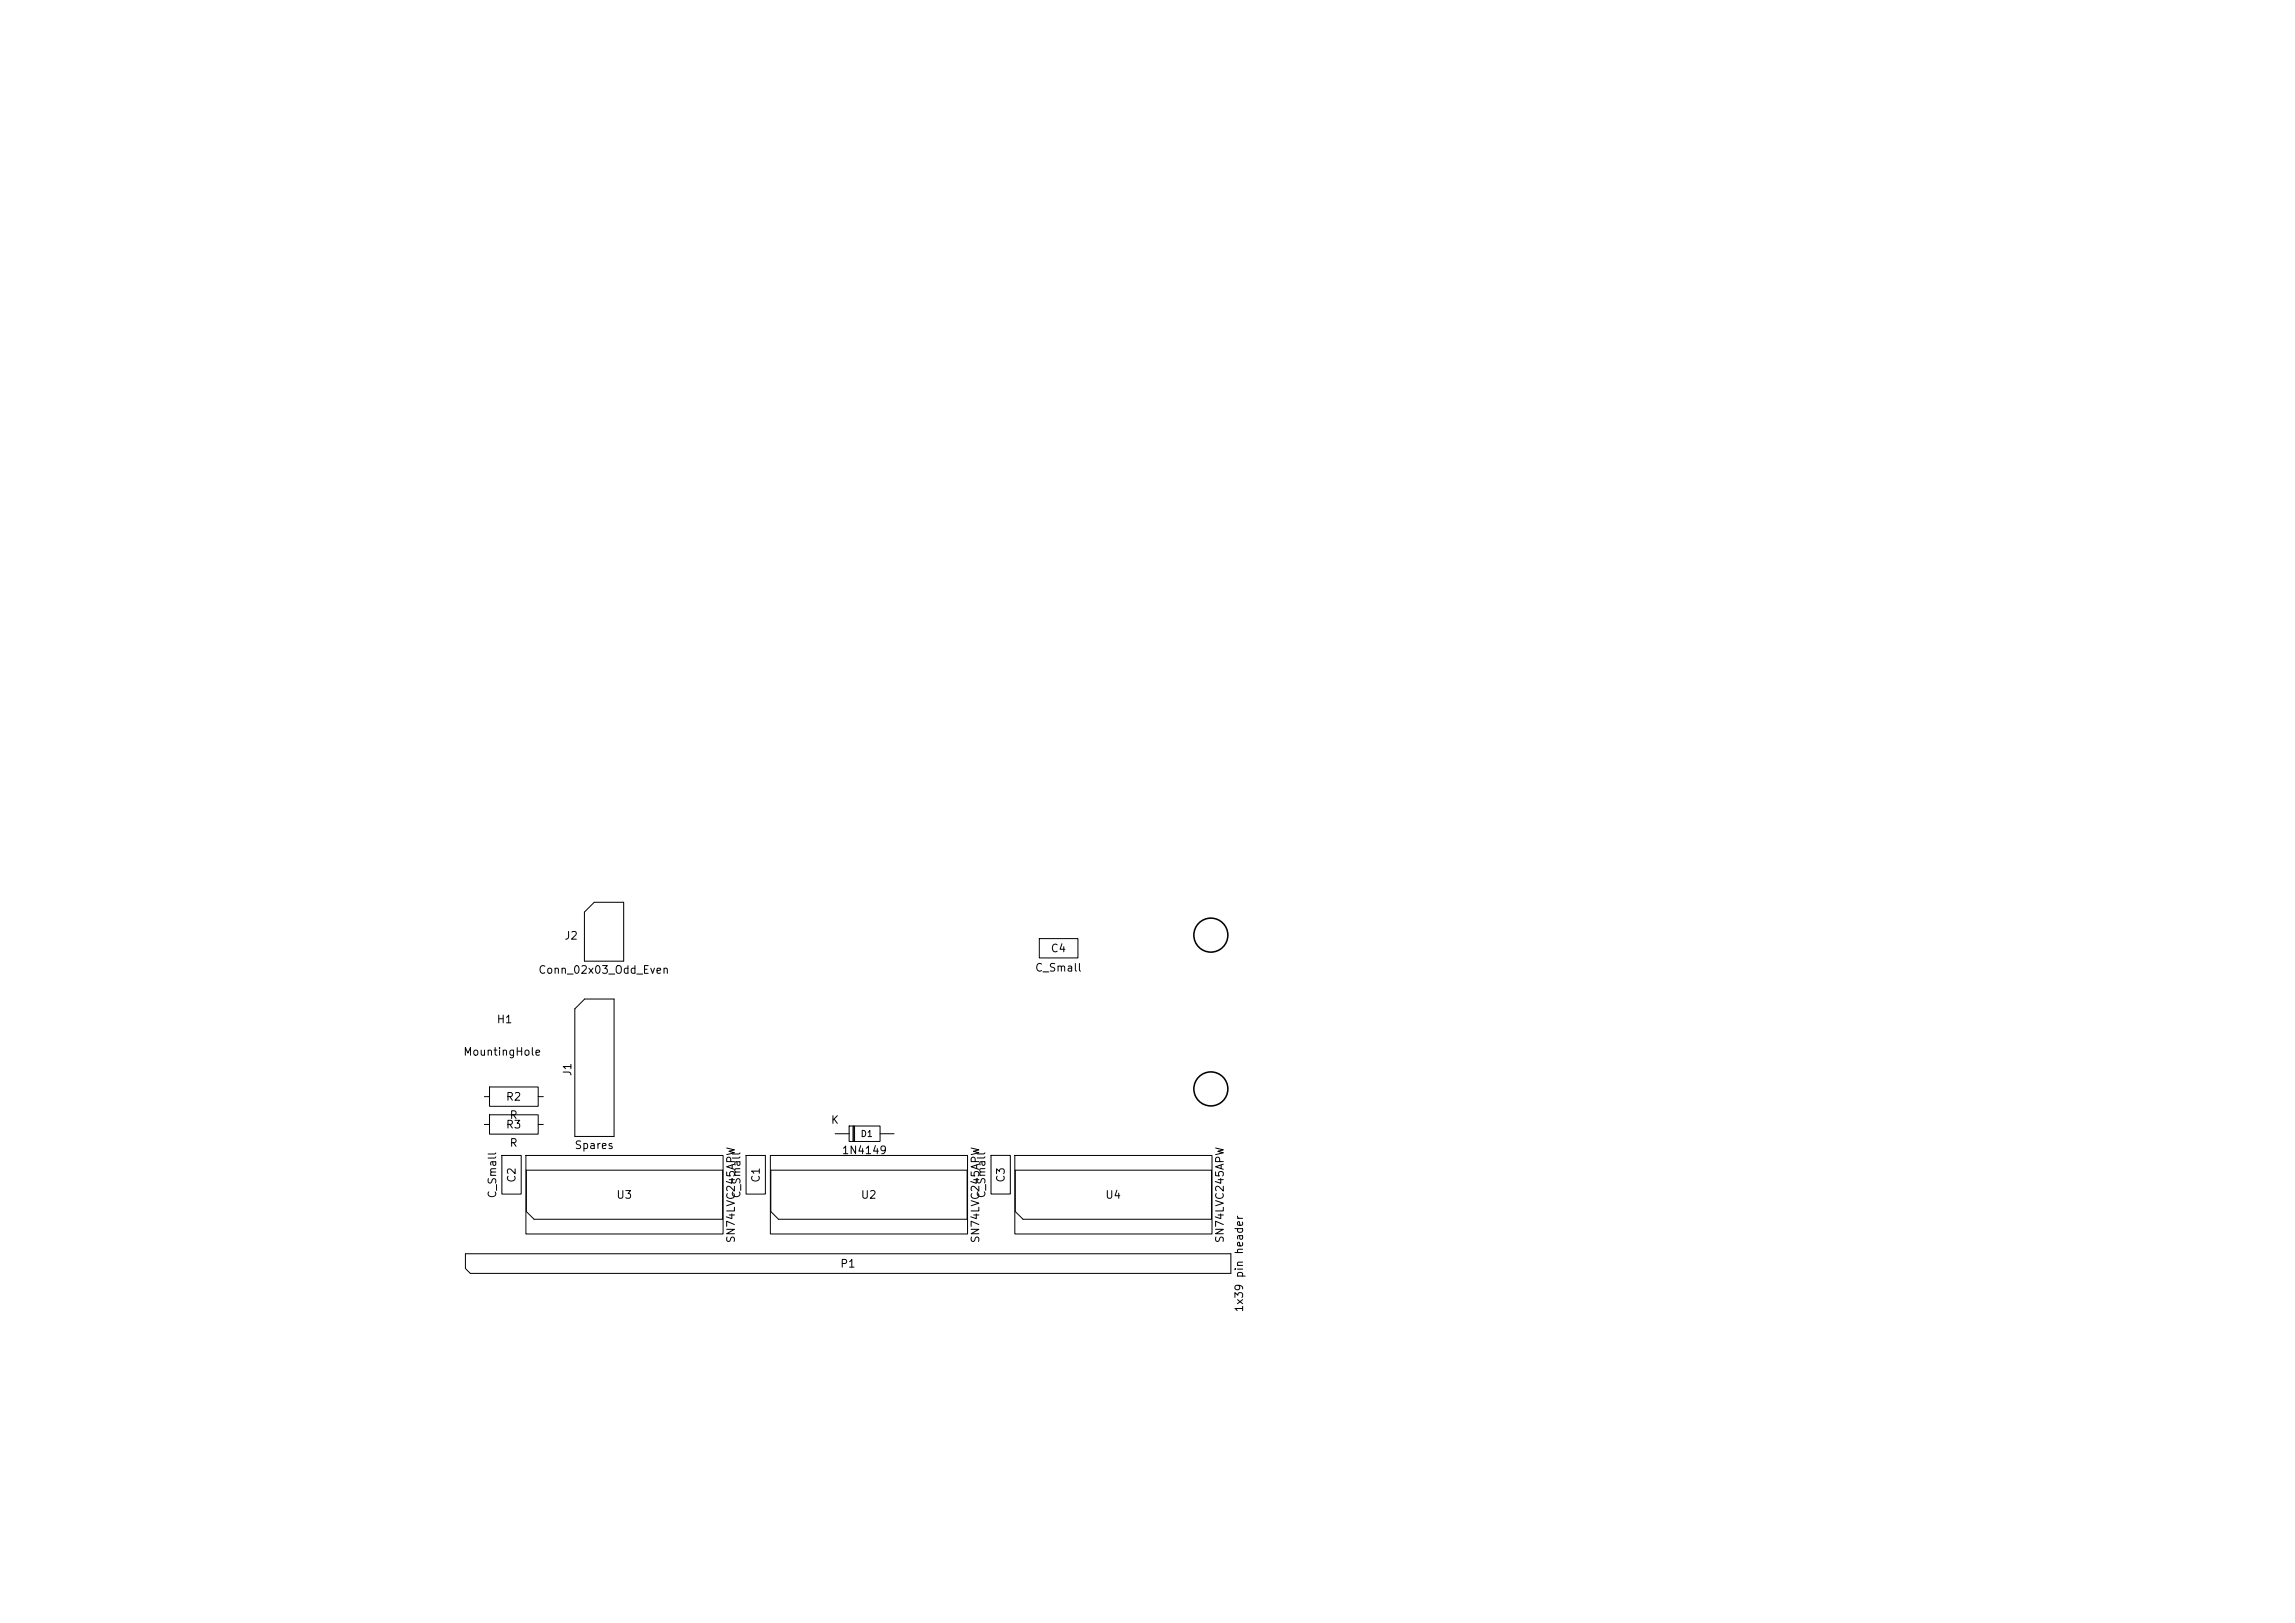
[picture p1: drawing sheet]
<svg xmlns="http://www.w3.org/2000/svg" width="297mm" height="210mm" viewBox="0 0 297 210" stroke-linecap="round" stroke-linejoin="round" font-family="sans-serif">
<defs><g id="words">
<g font-size="1">
<text x="73" y="121.8">J2</text>
<text x="133.9" y="126">C_Small</text>
<text x="135.9" y="123.5">C4</text>
<text x="69.6" y="126.2">Conn_02x03_Odd_Even</text>
<text x="59.9" y="136.8">MountingHole</text>
<text x="64.2" y="132.6">H1</text>
<text x="65.4" y="142.7">R2</text>
<text x="74.2" y="139.3" transform="rotate(-90 74.2 139.3)">J1</text>
<text x="65.4" y="146.3">R3</text>
<text x="65.9" y="145">R</text>
<text x="65.9" y="148.6">R</text>
<text x="74.3" y="148.9">Spares</text>
<text x="107.5" y="145.7">K</text>
<text x="108.9" y="149.6">1N4149</text>
<text x="64.5" y="155.1" transform="rotate(-90 64.5 155.1)">C_Small</text>
<text x="67" y="153.1" transform="rotate(-90 67 153.1)">C2</text>
<text x="79.7" y="155.4">U3</text>
<text x="96.1" y="155.1" transform="rotate(-90 96.1 155.1)">C_Small</text>
<text x="98.6" y="153.1" transform="rotate(-90 98.6 153.1)">C1</text>
<text x="111.3" y="155.4">U2</text>
<text x="127.8" y="155.1" transform="rotate(-90 127.8 155.1)">C_Small</text>
<text x="130.3" y="153.1" transform="rotate(-90 130.3 153.1)">C3</text>
<text x="143" y="155.4">U4</text>
<text x="95.3" y="160.9" transform="rotate(-90 95.3 160.9)">SN74LVC245APW</text>
<text x="127" y="160.9" transform="rotate(-90 127 160.9)">SN74LVC245APW</text>
<text x="158.6" y="160.9" transform="rotate(-90 158.6 160.9)">SN74LVC245APW</text>
<text x="108.7" y="164.3">P1</text>
<text x="161.1" y="169.9" transform="rotate(-90 161.1 169.9)">1x39 pin header</text>
</g>
<text font-size=".8" x="111.3" y="147.3">D1</text>
</g></defs>
<g fill="none" stroke="#000" stroke-width=".13">
<path d="M75.6 118l1.3-1.2h3.8v7.6h-5.1zM74.4 130.5l1.3-1.2h3.8v17.8h-5.1zM134.5 121.5h5v2.4h-5zM62.7 141.9h.7M62.7 145.5h.7M63.3 140.6h6.4v2.6h-6.4zM63.3 144.2h6.4v2.6h-6.4zM65 149.5h2.4v5h-2.4zM68.1 149.5h25.5v10.2h-25.5zM68.1 151.4h25.4v6.4h-24.4l-1-1zM69.6 141.9h.7M69.6 145.5h.7"/>
<path d="M96.5 149.5h2.6v5h-2.6zM99.7 149.5h25.5v10.2h-25.5zM99.8 151.4h25.4v6.4h-24.4l-1-1zM108.1 146.7h1.8M109.9 145.7h4v2h-4zM110.4 145.7v2M110.5 145.7v2M110.6 145.7v2M113.9 146.7h1.8M128.2 149.5h2.6v5h-2.6zM131.3 149.5h25.6v10.2h-25.6zM131.4 151.4h25.4v6.4h-24.4l-1-1z"/>
<path d="M60.2 162.2h99.1v2.6h-98.4l-.7-.7z"/>
</g>
<g fill="none" stroke="#000" stroke-width=".2">
<circle cx="156.7" cy="121" r="2.2"/>
<circle cx="156.7" cy="140.9" r="2.2"/>
</g>
<use href="#words"/>
</svg>
